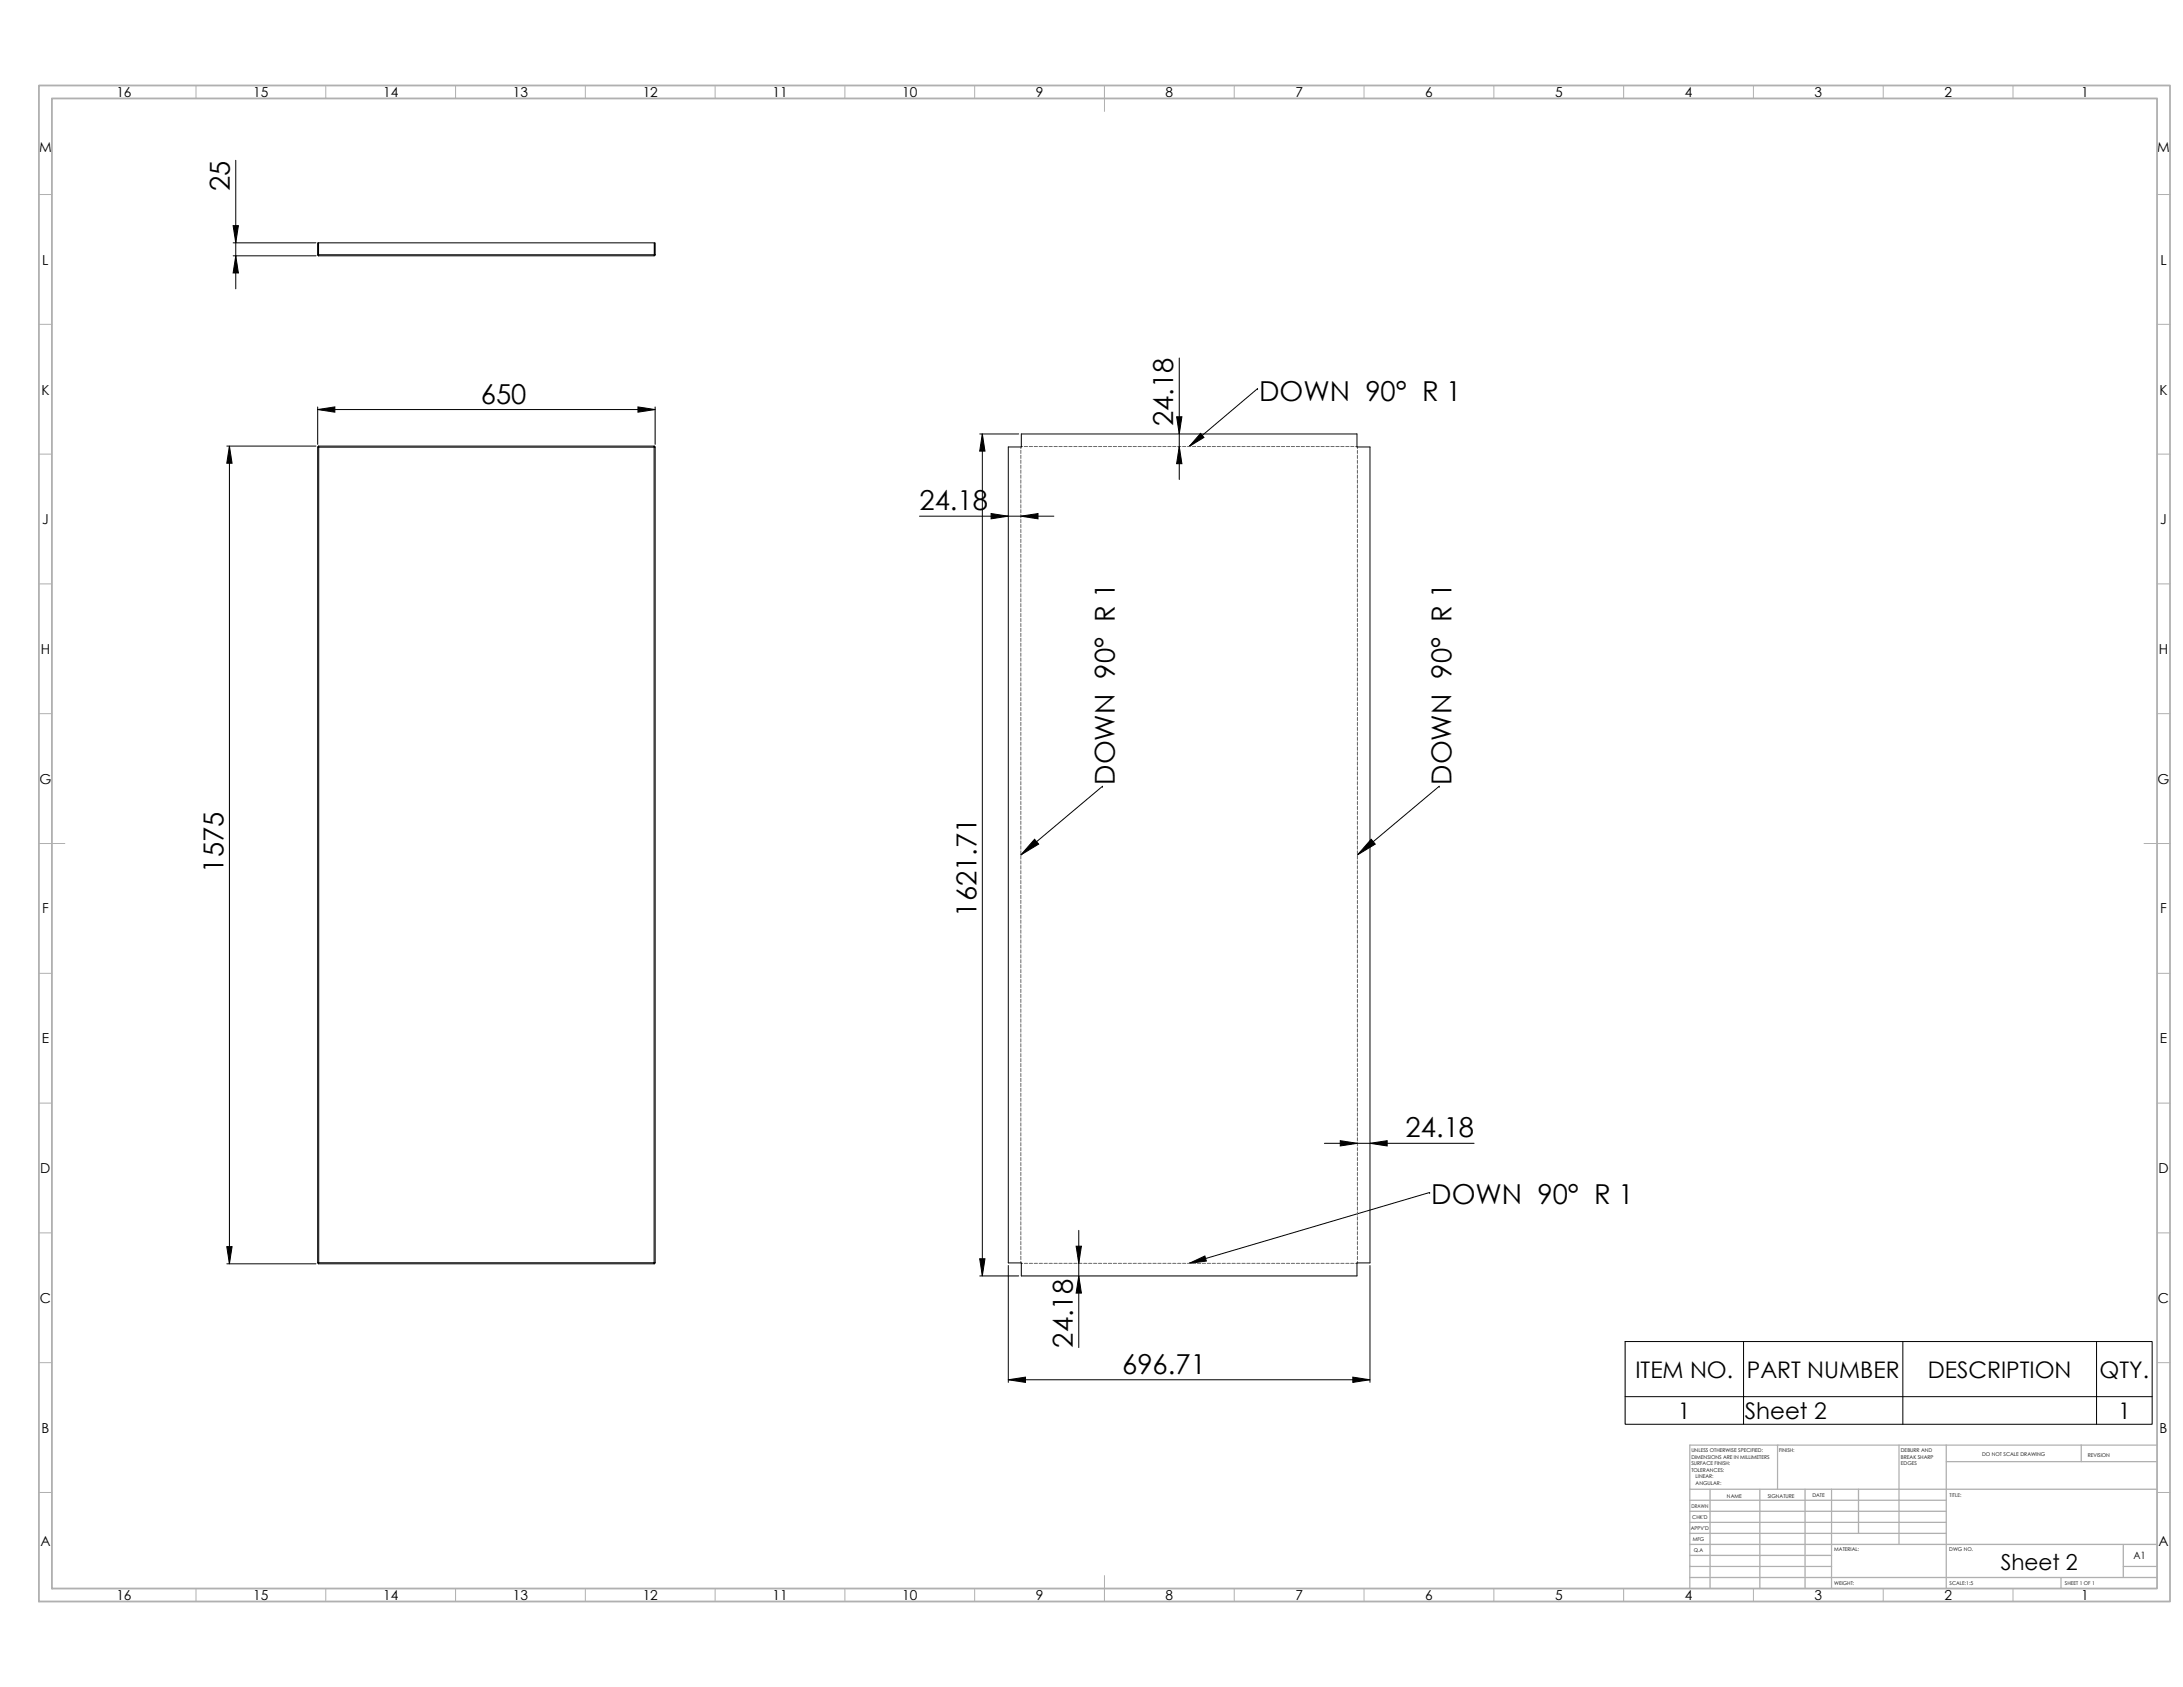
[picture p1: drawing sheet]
<svg xmlns="http://www.w3.org/2000/svg" width="279mm" height="216mm" viewBox="0 0 279 216" stroke-linecap="round" stroke-linejoin="round" font-family="sans-serif">
<defs><g id="words">
<g font-size="3.5">
<text x="29.4" y="24.4" transform="rotate(-90 29.4 24.4)">25</text>
<text x="61.5" y="51.7">650</text>
<text x="161.2" y="51.3">DOWN 90° R 1</text>
<text x="150.2" y="54.6" transform="rotate(-90 150.2 54.6)">24.18</text>
<text x="117.7" y="65.3">24.18</text>
<text x="142.7" y="100.5" transform="rotate(-90 142.7 100.5)">DOWN 90° R 1</text>
<text x="185.8" y="100.5" transform="rotate(-90 185.8 100.5)">DOWN 90° R 1</text>
<text x="28.6" y="111.7" transform="rotate(-90 28.6 111.7)">1575</text>
<text x="125" y="117.3" transform="rotate(-90 125 117.3)">1621.71</text>
<text x="179.9" y="145.6">24.18</text>
<text x="183.2" y="154.1">DOWN 90° R 1</text>
<text x="137.3" y="172.5" transform="rotate(-90 137.3 172.5)">24.18</text>
<text x="143.6" y="175.8">696.71</text>
</g>
<g font-size="2.9">
<text x="209.3" y="176.3">ITEM NO.</text>
<text x="223.6" y="176.3">PART NUMBER</text>
<text x="246.7" y="176.3">DESCRIPTION</text>
<text x="268.7" y="176.3">QTY.</text>
<text x="214.8" y="181.6">1</text>
<text x="223.3" y="181.6">Sheet 2</text>
<text x="271.1" y="181.6">1</text>
</g>
<text font-size="2.8" x="256.1" y="200.9">Sheet 2</text>
<g font-size="1.8">
<text x="14.9" y="12.5">16</text>
<text x="32.4" y="12.5">15</text>
<text x="49" y="12.5">14</text>
<text x="65.6" y="12.5">13</text>
<text x="82.3" y="12.5">12</text>
<text x="98.9" y="12.5">11</text>
<text x="115.5" y="12.5">10</text>
<text x="132.6" y="12.5">9</text>
<text x="149.2" y="12.5">8</text>
<text x="165.8" y="12.5">7</text>
<text x="182.4" y="12.5">6</text>
<text x="199" y="12.5">5</text>
<text x="215.6" y="12.5">4</text>
<text x="232.2" y="12.5">3</text>
<text x="248.9" y="12.5">2</text>
<text x="266.4" y="12.5">1</text>
<text x="5" y="19.4">M</text>
<text x="276.1" y="19.4">M</text>
<text x="5.4" y="33.9">L</text>
<text x="276.5" y="33.9">L</text>
<text x="5.3" y="50.5">K</text>
<text x="276.4" y="50.5">K</text>
<text x="5.4" y="67.1">J</text>
<text x="276.5" y="67.1">J</text>
<text x="5.2" y="83.7">H</text>
<text x="276.3" y="83.7">H</text>
<text x="5.1" y="100.3">G</text>
<text x="276.1" y="100.3">G</text>
<text x="5.4" y="116.9">F</text>
<text x="276.5" y="116.9">F</text>
<text x="5.3" y="133.5">E</text>
<text x="276.4" y="133.5">E</text>
<text x="5.2" y="150.2">D</text>
<text x="276.3" y="150.2">D</text>
<text x="5.1" y="166.8">C</text>
<text x="276.2" y="166.8">C</text>
<text x="5.3" y="183.4">B</text>
<text x="276.4" y="183.4">B</text>
<text x="5.2" y="197.8">A</text>
<text x="276.3" y="197.8">A</text>
<text x="14.9" y="204.8">16</text>
<text x="32.4" y="204.8">15</text>
<text x="49" y="204.8">14</text>
<text x="65.6" y="204.8">13</text>
<text x="82.3" y="204.8">12</text>
<text x="98.9" y="204.8">11</text>
<text x="115.5" y="204.8">10</text>
<text x="132.6" y="204.8">9</text>
<text x="149.2" y="204.8">8</text>
<text x="165.8" y="204.8">7</text>
<text x="182.4" y="204.8">6</text>
<text x="199" y="204.8">5</text>
<text x="215.6" y="204.8">4</text>
<text x="232.2" y="204.8">3</text>
<text x="248.9" y="204.8">2</text>
<text x="266.4" y="204.8">1</text>
</g>
<text font-size="1.3" x="273" y="199.5">A1</text>
<g font-size=".7">
<text x="216.5" y="185.9">UNLESS OTHERWISE SPECIFIED:</text>
<text x="227.7" y="185.9">FINISH:</text>
<text x="243.3" y="185.9">DEBURR AND</text>
<text x="216.5" y="186.7">DIMENSIONS ARE IN MILLIMETERS</text>
<text x="216.5" y="187.5">SURFACE FINISH:</text>
<text x="216.5" y="188.4">TOLERANCES:</text>
<text x="217" y="189.2">LINEAR:</text>
<text x="217" y="190">ANGULAR:</text>
<text x="221" y="191.7">NAME</text>
<text x="226.3" y="191.7">SIGNATURE</text>
<text x="232" y="191.6">DATE</text>
<text x="243.3" y="186.7">BREAK SHARP</text>
<text x="243.3" y="187.5">EDGES</text>
<text x="249.5" y="191.6">TITLE:</text>
<text x="253.7" y="186.3">DO NOT SCALE DRAWING</text>
<text x="267.2" y="186.4">REVISION</text>
<text x="216.4" y="195.8">APPV'D</text>
<text x="216.5" y="193">DRAWN</text>
<text x="216.6" y="194.4">CHK'D</text>
<text x="216.7" y="197.2">MFG</text>
<text x="216.8" y="198.6">Q.A</text>
<text x="234.8" y="202.8">WEIGHT:</text>
<text x="234.8" y="198.5">MATERIAL:</text>
<text x="249.5" y="198.5">DWG NO.</text>
<text x="249.5" y="202.8">SCALE:1:5</text>
<text x="264.3" y="202.8">SHEET 1 OF 1</text>
</g>
</g></defs>
<g fill="none" stroke="#000" stroke-width=".13">
<path d="M29.8 28.9h.7l-.3 2.2zM29.8 31.1h10.6M29.8 32.7h10.7M30.2 32.7l.3 2.2h-.7zM30.2 20.5v12.2M30.2 32.7v4.3M40.7 32.6v-1.5v1.5M40.7 32.6l.1 .1M40.7 32.6h.1M40.8 31.1h42.9v1.5h-42.9zM40.8 32.6v.1M83.7 32.6v.1h-42.9"/>
<path d="M83.8 32.6l-.1 .1M83.8 31.1v1.5zM29 57.1h11.4M29.4 57.1l.3 2.2h-.7zM29.4 57.1v104.6M40.7 52.4l2.2-.3v.7zM40.7 57.2h.1M40.7 52.1v4.8M40.7 57.2v104.4M40.7 52.4h43.1M40.8 57.1v.1M40.8 57.1h42.9"/>
<path d="M40.8 57.2v104.4M81.7 52.1l2.1 .3-2.1 .4zM83.7 57.1v.1h-42.9M83.7 57.1v.1h.1M83.8 52.1v4.8M83.8 57.2v104.4M83.8 57.2h-.1v104.4M125.4 55.5h5M125.7 55.5l.4 2.2h-.7zM125.7 55.5v107.8M129.1 57.2h1.6v-1.7h43v1.7h1.6v104.4h-1.6v1.7h-43v-1.7h-1.6zM150.6 53.3h.7l-.4 2.2z"/>
<path d="M150.9 57.1l.4 2.2h-.7zM150.9 45.8v11.3M150.9 57.1v4.3M153.7 55.5l.4 .5-1.9 1.1zM161 49.7h.1M161 49.7l-8.8 7.4M117.7 66.1h13M126.9 65.7l2.1 .4-2.1 .3zM130.7 66.1l2.2-.4v.7zM130.7 66.1h4.2M132.4 107.4l.5 .6-2.2 1.4zM141.1 100.6h.1"/>
<path d="M141.1 100.6l-10.4 8.8M175.5 107.4l.5 .6-2.3 1.4zM184.2 100.6h.1M184.2 100.6l-10.5 8.8M29 159.5h.7l-.3 2.2zM137.7 159.5h.7l-.3 2.2zM138.1 157.5v4.2M169.5 146.3h4.2M171.5 146l2.2 .3-2.2 .4zM173.7 146.3h15M175.3 146.3l2.2-.3v.7zM183 152.6h.1"/>
<path d="M183 152.6l-30.8 9.1M29 161.7h11.4M40.8 161.7h42.9M40.8 161.6h-.1M40.8 161.6v.1M83.7 161.6h.1M83.7 161.6h-42.9v.1M83.7 161.6v.1M125.4 161.1h.7l-.4 2.2zM125.4 163.3h5M129 176.6l2.2-.4v.7zM129 162v14.9"/>
<path d="M129 176.6h46.3M138.1 163.3l.3 2.2h-.7zM138.1 161.7v10.8M152.2 161.7l2-1 .2 .7zM173.1 176.2l2.2 .4-2.2 .3zM175.3 162v14.9M208 178.7h67.5M208 171.7h67.5v10.6h-67.5zM223.2 171.7v10.6M243.5 171.7v10.6M268.3 171.7v10.6"/>
</g>
<path d="M130.7 57.2v104.4M173.7 57.1h-43M130.7 161.7h43M173.7 161.6v-104.4" fill="none" stroke="#6a6a6a" stroke-width=".13" stroke-dasharray=".4 .2" stroke-dashoffset=".2"/>
<g fill="none" stroke="#b0b0b0" stroke-width=".13">
<path d="M25.1 10.9v1.7M41.7 10.9v1.7M58.3 10.9v1.7M74.9 10.9v1.7M91.5 10.9v1.7M108.1 10.9v1.7M124.7 10.9v1.7M141.4 10.9v3.4M158 10.9v1.7M174.6 10.9v1.7M191.2 10.9v1.7M207.8 10.9v1.7"/>
<path d="M224.4 10.9v1.7M241 10.9v1.7M257.6 10.9v1.7M5 24.9h1.6M276.1 24.9h1.6M5 58.1h1.6M5 41.5h1.6M276.1 58.1h1.6M276.1 41.5h1.6M5 74.7h1.6M276.1 74.7h1.6M5 91.3h1.6"/>
<path d="M276.1 91.3h1.6M5 108h3.3M274.4 108h3.3M5 124.6h1.6M276.1 124.6h1.6M5 157.8h1.6M5 141.2h1.6M276.1 157.8h1.6M276.1 141.2h1.6M5 174.4h1.6M276.1 174.4h1.6M5 191h1.6"/>
<path d="M276.1 191h1.6M25.1 203.3v1.7M41.7 203.3v1.7M58.3 203.3v1.7M74.9 203.3v1.7M91.5 203.3v1.7M108.1 203.3v1.7M124.7 203.3v1.7M141.4 201.6v3.4M158 203.3v1.7M174.6 203.3v1.7M191.2 203.3v1.7"/>
<path d="M207.8 203.3v1.7M224.4 203.3v1.7M241 203.3v1.7M257.6 203.3v1.7"/>
</g>
<g fill="none" stroke="#b0b0b0" stroke-width=".17">
<path d="M216.3 190.6h59.8M216.3 196.2h32.8M216.3 194.8h32.8M216.3 193.4h32.8M216.3 192h32.8M216.3 199.1h18.1M216.3 197.7h59.8M218.9 190.6v12.7M225.2 190.6v12.7M227.5 184.9v5.7M231 190.6v12.7M234.4 190.6v12.7"/>
<path d="M237.9 190.6v5.6M243.1 184.9v12.8M249.1 187.1h27M249.1 184.9v18.4M266.4 184.9v2.2M271.8 197.7v4.2M276.1 184.9h-59.8v18.4M216.3 201.9h59.8M216.3 200.5h18.1M263.8 201.9v1.4M271.8 200.5h4.3"/>
</g>
<path d="M5 10.9h272.7v194.1h-272.7zM6.6 12.6h269.5v190.7h-269.5z" fill="none" stroke="#b0b0b0" stroke-width=".23"/>
<g fill="#000">
<path d="M30.2 32.7l.3 2.2h-.7zM29.8 28.9h.7l-.3 2.2zM125.4 161.1h.7l-.4 2.2zM125.7 55.5l.4 2.2h-.7zM150.9 57.1l.4 2.2h-.7zM150.6 53.3h.7l-.4 2.2z"/>
<path d="M29.4 57.1l.3 2.2h-.7zM29 159.5h.7l-.3 2.2zM137.7 159.5h.7l-.3 2.2zM138.1 163.3l.3 2.2h-.7z"/>
<path d="M81.7 52.1l2.1 .3-2.1 .4zM40.7 52.4l2.2-.3v.7z"/>
<path d="M132.4 107.4l.5 .6-2.2 1.4zM175.5 107.4l.5 .6-2.3 1.4z"/>
<path d="M171.5 146l2.2 .3-2.2 .4zM175.3 146.3l2.2-.3v.7z"/>
<path d="M152.2 161.7l2-1 .2 .7zM153.7 55.5l.4 .5-1.9 1.1z"/>
<path d="M173.1 176.2l2.2 .4-2.2 .3zM129 176.6l2.2-.4v.7zM130.7 66.1l2.2-.4v.7zM126.9 65.7l2.1 .4-2.1 .3z"/>
</g>
<use href="#words"/>
</svg>
